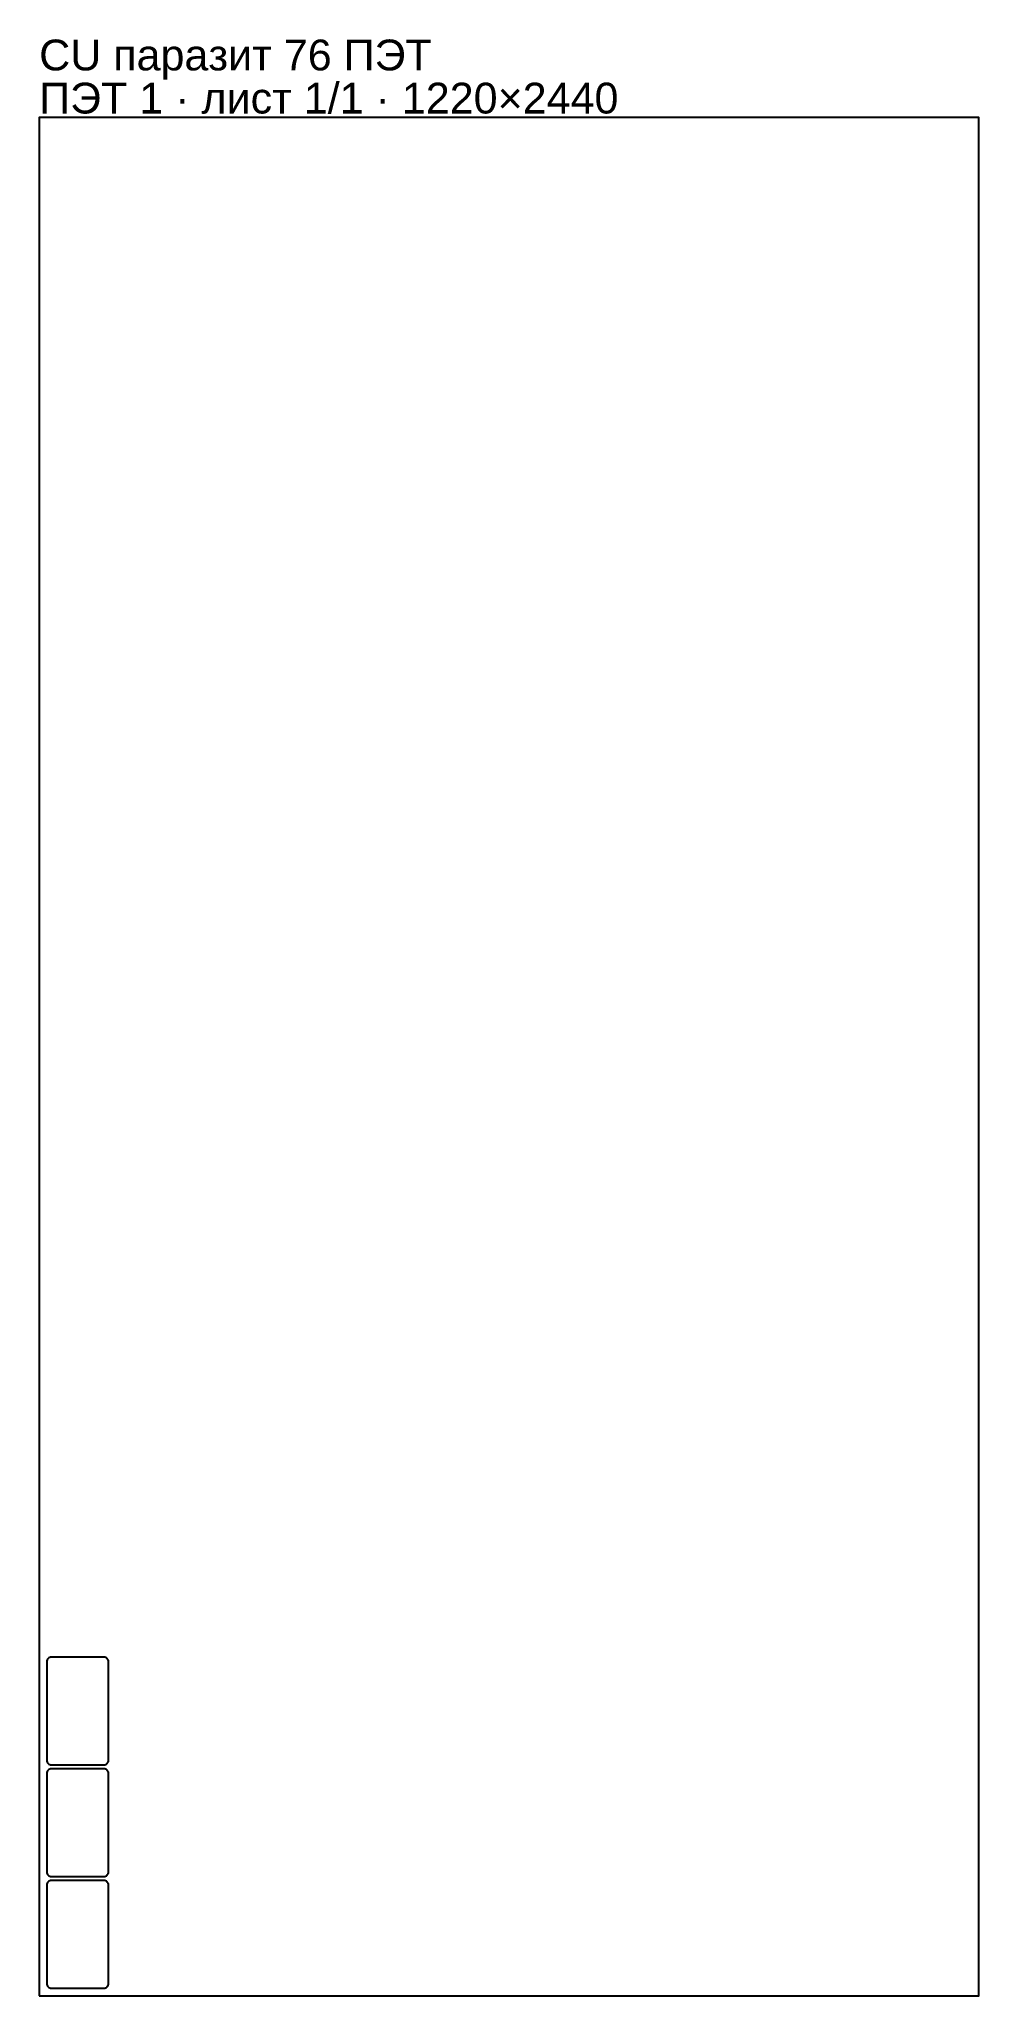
# Model space of a CAD drawing. Header units: millimetres. Extents: x 0 to 1220, y 0 to 2542.
import ezdxf

# ---------------------------------------------------------------- set-up
doc = ezdxf.new("R2010")
doc.units = ezdxf.units.MM
doc.layers.get('0').update_dxf_attribs({"linetype": 'CONTINUOUS'})
doc.layers.add('INFO', color=5, linetype='CONTINUOUS')
doc.styles.get("Standard").update_dxf_attribs({"font": 'arial.ttf'})

msp = doc.modelspace()

# ---------------------------------------------------------------- linework, layer by layer
msp.add_lwpolyline([(0, 0), (1220, 0), (1220, 2440), (0, 2440)], close=True)
for points in [[(89.953083, 434.000174, 0.414214), (83.953083, 440.000174), (15.999986, 440.000174, 0.414214), (9.999986, 434.000174), (9.999986, 306.000174, 0.414214), (15.999986, 300.000174), (83.953083, 300.000174, 0.414214), (89.953083, 306.000174)], [(10.000042, 161.00007, 0.414214), (16.000042, 155.00007), (83.953139, 155.00007, 0.414214), (89.953139, 161.00007), (89.953139, 289.00007, 0.414214), (83.953139, 295.00007), (16.000042, 295.00007, 0.414214), (10.000042, 289.00007)], [(89.953083, 143.99993, 0.414214), (83.953083, 149.99993), (15.999986, 149.99993, 0.414214), (9.999986, 143.99993), (9.999986, 15.99993, 0.414214), (15.999986, 9.99993), (83.953083, 9.99993, 0.414214), (89.953083, 15.99993)]]:
    msp.add_lwpolyline(points, format="xyb", close=True)

# ---------------------------------------------------------------- texts
at = {"layer": 'INFO'}
for s, p in [('CU паразит 76 ПЭТ', (0, 2501)), ('ПЭТ 1 · лист 1/1 · 1220×2440', (0, 2445))]:
    msp.add_text(s, height=40, dxfattribs=at).set_placement(p)

doc.saveas('drawing.dxf')
